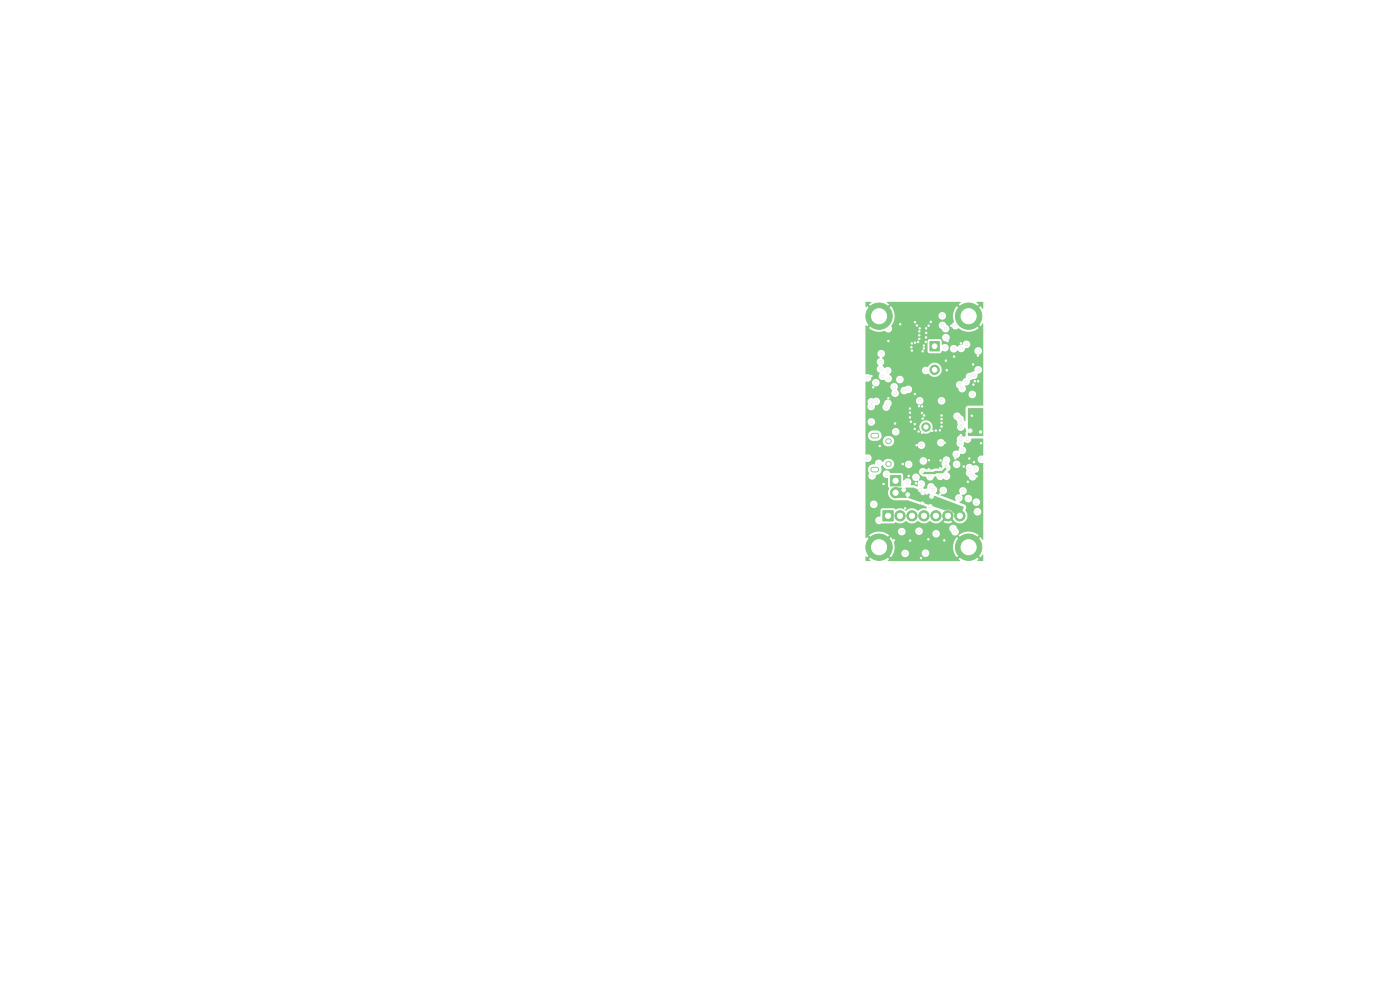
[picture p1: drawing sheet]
<svg xmlns="http://www.w3.org/2000/svg" width="297mm" height="210mm" viewBox="0 0 297 210" stroke-linecap="round" stroke-linejoin="round" font-family="sans-serif">
<g fill="#7fc87f" stroke="#7fc87f" stroke-width=".21">
<path d="M197.3 72.4h2v2h-2z"/>
<path d="M187.3 108.3h2.2v2.2h-2.2z"/>
<path d="M188.9 100.9h2.2v2.2h-2.2z"/>
<circle cx="186.5" cy="116.1" r="2.8"/>
<circle cx="198.3" cy="78.4" r="1"/>
<circle cx="190.9" cy="109.4" r="1.1"/>
<circle cx="193.5" cy="109.4" r="1.1"/>
<circle cx="196" cy="109.4" r="1.1"/>
<circle cx="198.6" cy="109.4" r="1.1"/>
<circle cx="201.1" cy="109.4" r="1.1"/>
<circle cx="203.6" cy="109.4" r="1.1"/>
<circle cx="196.4" cy="90.6" r=".9"/>
<circle cx="186.5" cy="67.1" r="2.8"/>
<circle cx="205.5" cy="67.1" r="2.8"/>
<circle cx="205.5" cy="116.1" r="2.8"/>
<circle cx="190" cy="104.5" r="1.1"/>
</g>
<path d="M185.2 99.6h.7M185.2 92.4h.7M188.4 93.6h.2M188.4 98.4h.2" fill="none" stroke="#7fc87f" stroke-width="1.2"/>
<g fill="#ececec" stroke="#ececec" stroke-width=".21">
<circle cx="194.3" cy="102.5" r=".3"/>
<circle cx="193.4" cy="74.4" r=".3"/>
<circle cx="195.6" cy="87.6" r=".3"/>
<circle cx="194.1" cy="72.7" r=".3"/>
<circle cx="193.3" cy="73.7" r=".3"/>
<circle cx="200.4" cy="93.9" r=".3"/>
<circle cx="207.2" cy="101" r=".3"/>
<circle cx="197" cy="69.1" r=".3"/>
<circle cx="195.6" cy="91.8" r=".3"/>
<circle cx="195.6" cy="106.9" r=".3"/>
<circle cx="195.4" cy="118.4" r=".3"/>
<circle cx="193" cy="87.5" r=".3"/>
<circle cx="200.7" cy="76.5" r=".3"/>
<circle cx="196" cy="88.1" r=".3"/>
<circle cx="206.8" cy="80.9" r=".3"/>
<circle cx="189.9" cy="89.8" r=".3"/>
<circle cx="199.7" cy="88.1" r=".3"/>
<circle cx="199.5" cy="104.8" r=".3"/>
<circle cx="199.7" cy="88.9" r=".3"/>
<circle cx="196.5" cy="69.7" r=".3"/>
<circle cx="205.3" cy="102.2" r=".3"/>
<circle cx="195.7" cy="74.5" r=".3"/>
<circle cx="194.1" cy="90" r=".3"/>
<circle cx="205.6" cy="97.3" r=".3"/>
<circle cx="192" cy="107.8" r=".3"/>
<circle cx="200.9" cy="78.5" r=".3"/>
<circle cx="206.4" cy="77.3" r=".3"/>
<circle cx="194.8" cy="72.5" r=".3"/>
<circle cx="195.6" cy="86.2" r=".3"/>
<circle cx="199.4" cy="91.3" r=".3"/>
<circle cx="195" cy="86.2" r=".3"/>
<circle cx="201" cy="72.4" r=".3"/>
<circle cx="196" cy="73.9" r=".3"/>
<circle cx="207.5" cy="75.4" r=".3"/>
<circle cx="193.2" cy="89.5" r=".3"/>
<circle cx="204.4" cy="99" r=".3"/>
<circle cx="203.8" cy="92.3" r=".3"/>
<circle cx="197.1" cy="97.6" r=".3"/>
<circle cx="202.4" cy="75.6" r=".3"/>
<circle cx="197" cy="114.4" r=".3"/>
<circle cx="208.1" cy="94" r=".3"/>
<circle cx="194.9" cy="91.5" r=".3"/>
<circle cx="195.1" cy="69.7" r=".3"/>
<circle cx="194.1" cy="83.6" r=".3"/>
<circle cx="186.6" cy="94.6" r=".3"/>
<circle cx="195" cy="71.1" r=".3"/>
<circle cx="188.5" cy="84.5" r=".3"/>
<circle cx="202.7" cy="97.2" r=".3"/>
<circle cx="199.7" cy="90.5" r=".3"/>
<circle cx="196.5" cy="70.6" r=".3"/>
<circle cx="199.7" cy="89.7" r=".3"/>
<circle cx="195" cy="71.9" r=".3"/>
<circle cx="193" cy="86.7" r=".3"/>
<circle cx="199.5" cy="97.7" r=".3"/>
<circle cx="193.1" cy="114.7" r=".3"/>
<circle cx="187.4" cy="102.7" r=".3"/>
<circle cx="196.4" cy="71.6" r=".3"/>
<circle cx="194.1" cy="91" r=".3"/>
<circle cx="199.4" cy="99.3" r=".3"/>
<circle cx="196.4" cy="72.5" r=".3"/>
<circle cx="193" cy="88.5" r=".3"/>
<circle cx="198.5" cy="91.3" r=".3"/>
<circle cx="206.5" cy="81.6" r=".3"/>
<circle cx="191.5" cy="98.4" r=".3"/>
<circle cx="191" cy="68.8" r=".3"/>
<circle cx="188.5" cy="72.3" r=".3"/>
<circle cx="194.5" cy="69" r=".3"/>
<circle cx="200.3" cy="114.6" r=".3"/>
<circle cx="195.7" cy="88.8" r=".3"/>
<circle cx="195" cy="70.3" r=".3"/>
<circle cx="207.5" cy="80.9" r=".3"/>
<circle cx="189.6" cy="114.6" r=".3"/>
<circle cx="194.5" cy="94.4" r=".3"/>
<circle cx="185.2" cy="82.2" r=".3"/>
<circle cx="203.9" cy="72.8" r=".3"/>
<circle cx="192.8" cy="101" r=".3"/>
<circle cx="197" cy="99.5" r=".3"/>
<circle cx="197.5" cy="68.3" r=".3"/>
<circle cx="206.6" cy="98" r=".3"/>
<circle cx="194.1" cy="68.3" r=".3"/>
<circle cx="201.8" cy="69.1" r=".3"/>
<circle cx="197.8" cy="91.4" r=".3"/>
<circle cx="193.4" cy="72.8" r=".3"/>
<circle cx="184.9" cy="79.8" r=".3"/>
<circle cx="196" cy="73.3" r=".3"/>
<circle cx="194.3" cy="101.3" r=".3"/>
<circle cx="208.2" cy="97.4" r=".3"/>
<circle cx="202.7" cy="69.1" r=".3"/>
<circle cx="207.5" cy="78.5" r=".3"/>
<circle cx="206.3" cy="101.1" r=".3"/>
<circle cx="190" cy="91.6" r=".3"/>
<circle cx="184.9" cy="89.5" r=".3"/>
<circle cx="204.2" cy="95.5" r=".3"/>
<circle cx="207.4" cy="108.6" r=".3"/>
<circle cx="207.5" cy="74.4" r=".3"/>
<circle cx="205.7" cy="100.3" r=".3"/>
<circle cx="200.1" cy="104" r=".3"/>
<circle cx="205.8" cy="91.4" r=".3"/>
<circle cx="197.4" cy="107.4" r=".3"/>
<circle cx="192.8" cy="98.5" r=".3"/>
<circle cx="202.9" cy="98.5" r=".3"/>
<circle cx="195.4" cy="102.7" r=".3"/>
<circle cx="195.5" cy="94.4" r=".3"/>
<circle cx="199.6" cy="93.9" r=".3"/>
<circle cx="204.3" cy="104.1" r=".3"/>
<circle cx="188.4" cy="69.7" r=".3"/>
<circle cx="202.3" cy="74" r=".3"/>
<circle cx="200.6" cy="69.7" r=".3"/>
<circle cx="195.8" cy="100.1" r=".3"/>
<circle cx="200.8" cy="99.2" r=".3"/>
<circle cx="188.1" cy="100.6" r=".3"/>
<circle cx="186.4" cy="98.3" r=".3"/>
<circle cx="192.6" cy="104.9" r=".3"/>
<circle cx="191.7" cy="103.9" r=".3"/>
<circle cx="185" cy="100.9" r=".3"/>
<circle cx="205.4" cy="105.8" r=".3"/>
<circle cx="186.5" cy="110.4" r=".3"/>
<circle cx="207.1" cy="106.5" r=".3"/>
<circle cx="189.9" cy="83.4" r=".3"/>
<circle cx="206.2" cy="88.2" r=".3"/>
<circle cx="208" cy="91.6" r=".5"/>
<circle cx="203.8" cy="93.1" r=".3"/>
<circle cx="202.9" cy="96.4" r=".3"/>
<circle cx="205.7" cy="99.2" r=".3"/>
<circle cx="203.6" cy="81.6" r=".3"/>
<circle cx="200.7" cy="71.6" r=".3"/>
<circle cx="200" cy="69" r=".3"/>
<circle cx="205" cy="73.1" r=".3"/>
<circle cx="205.2" cy="93.2" r=".3"/>
<circle cx="184.8" cy="86.2" r=".3"/>
<circle cx="195.2" cy="103.9" r=".3"/>
<circle cx="184" cy="80.2" r=".3"/>
<circle cx="195.8" cy="104.6" r=".3"/>
<circle cx="186.9" cy="75" r=".3"/>
<circle cx="185.8" cy="81.2" r=".3"/>
<circle cx="186.8" cy="76.8" r=".3"/>
<circle cx="184.1" cy="97.2" r=".3"/>
<circle cx="196.6" cy="104.4" r=".3"/>
<circle cx="188.3" cy="78.6" r=".3"/>
<circle cx="205" cy="81" r=".3"/>
<circle cx="186.8" cy="78.3" r=".3"/>
<circle cx="196.4" cy="78.6" r=".3"/>
<circle cx="200.8" cy="97.6" r=".3"/>
<circle cx="206.6" cy="79.6" r=".3"/>
<circle cx="206.3" cy="83.7" r=".3"/>
<circle cx="202.2" cy="112.1" r=".3"/>
<circle cx="198.6" cy="113.2" r=".3"/>
<circle cx="195" cy="112.7" r=".3"/>
<circle cx="198" cy="103.9" r=".3"/>
<circle cx="191.3" cy="112.8" r=".3"/>
<circle cx="197.5" cy="103.3" r=".3"/>
<circle cx="197.3" cy="101.1" r=".3"/>
<circle cx="192.5" cy="102.3" r=".3"/>
<circle cx="197.6" cy="105.3" r=".3"/>
<circle cx="185.4" cy="107" r=".3"/>
<circle cx="202.6" cy="112.8" r=".3"/>
<circle cx="196.3" cy="117.3" r=".3"/>
<circle cx="188" cy="86.3" r=".3"/>
<circle cx="184.9" cy="85.2" r=".3"/>
<circle cx="199.5" cy="101" r=".3"/>
<circle cx="192" cy="117.4" r=".3"/>
<circle cx="203.4" cy="105.6" r=".3"/>
<circle cx="206.9" cy="99.5" r=".3"/>
<circle cx="203.9" cy="73.9" r=".3"/>
<circle cx="204.1" cy="82.4" r=".3"/>
<circle cx="200.5" cy="73.8" r=".3"/>
<circle cx="203.7" cy="94" r=".3"/>
<circle cx="199.9" cy="67" r=".3"/>
<circle cx="195.1" cy="85" r=".3"/>
<circle cx="199.7" cy="85" r=".3"/>
<circle cx="185.9" cy="85.2" r=".3"/>
<circle cx="188.4" cy="85.6" r=".3"/>
<circle cx="205.7" cy="79.9" r=".3"/>
<circle cx="200.8" cy="101" r=".3"/>
<circle cx="203.9" cy="89.7" r=".3"/>
<circle cx="188.4" cy="80.3" r=".3"/>
<circle cx="200.5" cy="98.4" r=".3"/>
<circle cx="191.8" cy="82.9" r=".3"/>
<circle cx="190.9" cy="80.5" r=".3"/>
<circle cx="203.7" cy="88.9" r=".3"/>
<circle cx="189.7" cy="82" r=".3"/>
<circle cx="203" cy="88.3" r=".3"/>
<circle cx="203.8" cy="90.6" r=".3"/>
<circle cx="187.2" cy="79.8" r=".3"/>
<circle cx="192.7" cy="82.6" r=".3"/>
<circle cx="195.9" cy="97.8" r=".3"/>
</g>
<path d="M200.8 99.2l-.9 .9h-1.5l-.1 .2h-2.3l-.2-.2" fill="none" stroke="#7fc87f" stroke-width=".5"/>
<g fill="#7fc87f">
<path d="M189.9 103.5h1.4a.55 .55 0 0 0 0 .8 .55 .55 0 0 0 .8 0 .55 .55 0 0 0 0-.8v-.1a3.5 3.5 0 0 1 2.6 .4l.1 .4 .4 .2a.66 .66 0 0 0 .4 .6 .66 .66 0 0 0 .7-.2l.5 .1a.26 .26 0 0 1 .3-.2 .26 .26 0 0 1 .2 .2 .54 .54 0 0 0 .2 .9 .54 .54 0 0 0 .7-.6l6.3 2.3-.8 1.8-1.4-.4a1.42 1.42 0 0 0-1.9-.6l-2.6-1a.5 .5 0 0 0-.8-.3l-.9-.3a.57 .57 0 0 0-.9-.2l-2.6-1a.54 .54 0 0 0 .5-.7 .54 .54 0 0 0-.9-.3 .51 .51 0 0 0 .2 .9l-.1 .2h-2.4z"/>
<path d="M205.4 86.6h3.2v5.8l-.1 .1h-3l-.2-.1 .1-.6a.55 .55 0 0 0 .8-.1 .55 .55 0 0 0 0-.7 .55 .55 0 0 0-.8 0z"/>
<path d="M183.6 118h.2l.2 .2 1.2-1.2 .3 .4-1.2 1.2 .4 .3-.1 .1h-.9z"/>
<path d="M188.2 64.1l15.5-.1 .1 .2-.5 .4 1.2 1.2-.3 .3-1.2-1.2a3.8 3.8 0 0 0-.7 3.5 .83 .83 0 0 0-.2 1.2 .83 .83 0 0 0 1.3 0 3.3 3.3 0 0 0 4.2 0l-1.2-1.2 .4-.4 1.2 1.2 .4-.6 .2 .1v17.2l-.1 .2h-3l-.4 .1-.3 .5v2.6l-.3-.2a1.22 1.22 0 0 0-.7-1.2 .82 .82 0 0 0-1.4-.1 .82 .82 0 0 0 .5 1.3l.3 .9a.86 .86 0 0 0 .3 1.3 .86 .86 0 0 0 1.2-.6 .79 .79 0 0 1 .1 1.2v.6l-.3 .2a.85 .85 0 0 0-1.2-.2 .85 .85 0 0 0-.3 1.1 1.17 1.17 0 0 0 .6 1.4l-.3 .6a.84 .84 0 0 0-1.2 .5 .84 .84 0 0 0 .7 1.1 .84 .84 0 0 0 .9-1 .86 .86 0 0 0 1.2-.4 .86 .86 0 0 0-.6-1.2l.3-.9a.88 .88 0 0 0 1 .2 .88 .88 0 0 0 .5-.9l2.5 .1-.1 3.6a.84 .84 0 0 0-1.1 .8 .84 .84 0 0 0 1.2 .7v16.2l-.2 .1-.4-.6-1.2 1.2-.4-.3 1.2-1.2a3.3 3.3 0 0 0-4.3 0l1.2 1.2-.3 .3-1.2-1.2-.1 .2a3.3 3.3 0 0 0 .1 4.1l1.2-1.2 .3 .4-1.2 1.2 .4 .3-.2 .1h-15.1l-.1-.2 .3-.2-1.2-1.2 .4-.4 1.2 1.2 .5-.8h1.7v.2a.8 .8 0 0 0 .9 .6 .8 .8 0 0 0 .7-.9h2.7l.1 .2a.81 .81 0 0 0 1.2 .5 .81 .81 0 0 0-.1-1.4 .81 .81 0 0 0-1.2 .7h-2.7v-.1a.81 .81 0 0 0-.9-.6 .81 .81 0 0 0-.7 .8h-1.7l.1-.3a3.3 3.3 0 0 0-.6-3.2l-1.2 1.2-.4-.3 1.2-1.2a3.3 3.3 0 0 0-4.3 0l1.2 1.2-.3 .3-1.2-1.2-.4 .2v-1.3h6.9a.8 .8 0 0 0 .9 .8 .8 .8 0 0 0 .7-.9h2.1v.2a.81 .81 0 0 0 1.4 .3h2.2v.2a.81 .81 0 0 0 1.3 .5 .81 .81 0 0 0-.2-1.4 .81 .81 0 0 0-1.1 .7h-2.2a.8 .8 0 0 0-.1-1.1h5.9l.3 .6a.9 .9 0 0 0 .7 .8 .9 .9 0 0 0 .9-.3 1.1 1.1 0 0 0-.3-1.3 .81 .81 0 0 0-.9-.6 .81 .81 0 0 0-.7 .8l-5.9-.1a.81 .81 0 0 0-.9-.1 .81 .81 0 0 0-.4 .8l-2.1-.1a.81 .81 0 0 0-.9-.6 .81 .81 0 0 0-.7 .8h-6.9v-2.4h2.1v.2a.91 .91 0 0 0 1.4 .4h2.5a.5 .5 0 0 1 .8 0 1.92 1.92 0 0 0 1.8-.5 1.72 1.72 0 0 0 2.6 0 1.72 1.72 0 0 0 2.5 0 1.63 1.63 0 0 0 2.6-.3l.7-.6 .3 .3-.8 .8a1.6 1.6 0 0 0 1.9 0l-.7-.8 .3-.3 .7 .6a1.6 1.6 0 0 0 2.2 .6 1.6 1.6 0 0 0 .5-2.2h1.6v.1a.81 .81 0 0 0 1.3 .5 .81 .81 0 0 0-.2-1.4 .81 .81 0 0 0-1.1 .8h-1.6l-.2-.5a.7 .7 0 0 0-.1-1l-1.2-.6 .6-.4 .1-.3h.4l.2 .5 .3 .2h1.2a.81 .81 0 0 0 1.2 .7 .81 .81 0 0 0 .1-1.3 .81 .81 0 0 0-1.3 .4v.2h-.6a.8 .8 0 0 0 .2-1.4 .8 .8 0 0 0-1.3 .7h-.4l-.2-.8a.83 .83 0 0 0 1.1-1 .83 .83 0 0 0-1.4-.4l-.2 .5 .2 .7a.95 .95 0 0 0-.9 .4 .95 .95 0 0 0 0 1l-4.3-1.5 .3-.7h.5v.2a.8 .8 0 0 0 1.3 .5 .8 .8 0 0 0-.2-1.4 .8 .8 0 0 0-1.1 .7h-.5v-.5l-.4-.3a.86 .86 0 0 0-1.1-.7 .86 .86 0 0 0-.6 1.1l-.6 .2-.2-.5a.86 .86 0 0 0 .2-1.1 .86 .86 0 0 0-1.1-.3 .85 .85 0 0 0-.2-1.2 .85 .85 0 0 0-1.2 .2 .88 .88 0 0 0 .2 1 .88 .88 0 0 0 1 .1l-.2 1.2-1.4-.3a.87 .87 0 0 0-.3-1.3 .87 .87 0 0 0-1.2 .3l-.1-1.1-.3-.4h-2.4l-.2-.3h6.3v.2a1.47 1.47 0 0 0 1.4 .8 .87 .87 0 0 0 .9 .8 .87 .87 0 0 0 .9-.8l.4-.1a.95 .95 0 0 0 .6 .8 .95 .95 0 0 0 1-.3 .83 .83 0 0 0 1.3-.1 .83 .83 0 0 0-.5-1.2 1.06 1.06 0 0 0 .3-1.7h.8l.2 .5 .5 .3 2.1-.1v.2a.7 .7 0 0 1 0 .9l.2 .5 .4 .3a.83 .83 0 0 0 1.1 .8 .83 .83 0 0 0 .2-1.4v-.2a.85 .85 0 0 0 .9-1.1 .85 .85 0 0 0-1.3-.4l-.1-.1a.81 .81 0 0 0-.9-.3 .81 .81 0 0 0-.5 .8h-1.6l.1-.1a.81 .81 0 0 0-.1-1.3 .81 .81 0 0 0-1.2 .7h-.8v-.2a.84 .84 0 0 0-.2-1.4 .84 .84 0 0 0-1.1 .9 1.11 1.11 0 0 0-.1 1.3l-.3 .3-3.2 .2a.81 .81 0 0 0-.9-.3 .81 .81 0 0 0-.5 .8h-6.3l-.1-.1a.81 .81 0 0 0-1.3 .4 .81 .81 0 0 0 .9 1l.2 .1v1.7l.2 .3a1.77 1.77 0 0 0 .9 2.5l3 .1 2.6 .9 .5-.1 .9 .6 .1 .3-.1 .1a1.92 1.92 0 0 0-1.8 .5 1.72 1.72 0 0 0-2.5 0 1.84 1.84 0 0 0-2.3-.4l-.4-.2-2.5 .1-.2 .3-.1 1.4a.84 .84 0 0 0-1 .8h-2.1v-3.4h1v.2a.81 .81 0 0 0 1.3 .4 .81 .81 0 0 0-.2-1.3 .81 .81 0 0 0-1.1 .7h-1v-7.3h.5l.1 .3a.67 .67 0 0 1 0 .9 .84 .84 0 0 0 1 .8 .84 .84 0 0 0 .7-1 1.23 1.23 0 0 0 1-1.8l.3-.2a1.27 1.27 0 0 0 1.3 .8 1.27 1.27 0 0 0 1.2-1h2.3v.2a.81 .81 0 0 0 1.3 .4 .81 .81 0 0 0-.2-1.3h2v.2a.81 .81 0 0 0 1.3 .4 .81 .81 0 0 0-.2-1.3 .81 .81 0 0 0-1.1 .7h-2a.81 .81 0 0 0-1.1 .7h-2.3v-.2a1.16 1.16 0 0 0-1.4-1l-.5 .2-.6 .5a.86 .86 0 0 0-1-.5 .86 .86 0 0 0-.6 1l-.9 .2-.4 .3-.2 .7h-.5l.1-1.8a.85 .85 0 0 0 1.2-.8 .85 .85 0 0 0-1.3-.7v-2.7h3.7a1.21 1.21 0 0 0 2 .7h5.4v.2a.8 .8 0 0 0 1.1 .6 .8 .8 0 0 0 .3-1.3h2.7v.2a.81 .81 0 0 0 1.3 .4 .81 .81 0 0 0-.2-1.3 .81 .81 0 0 0-1.1 .7l-2.8-.1a.81 .81 0 0 0-.9-.1 .81 .81 0 0 0-.4 .7h-5.4a1.18 1.18 0 0 0-.1-1.7 1.18 1.18 0 0 0-1.7 .2l-.2 .8h-3.7v-1.2h.5l.1 .2a1.1 1.1 0 0 0 .9 .8h1.1a1.1 1.1 0 0 0 .5-1.9h2.5v.2a.81 .81 0 0 0 1.3 .4 .81 .81 0 0 0-.1-1.3 .81 .81 0 0 0-1.2 .7h-2.5l-.7-.3h-1l-.6 .4-.3 .8h-.5v-1.9h11.4l.1 .2a1.41 1.41 0 0 0 2.2 .9 1.41 1.41 0 0 0-.2-2.4 1.41 1.41 0 0 0-2.1 1.3h-11.4v-1.1h.4l.1 .2a.81 .81 0 0 0 1.3 .4 .81 .81 0 0 0-.2-1.3 .81 .81 0 0 0-1.2 .7h-.4v-3.3h.4v.2a.8 .8 0 0 0 .8 .6 .8 .8 0 0 0 .8-.7h1.6v.2a.85 .85 0 0 0 1 .6 .85 .85 0 0 0 .7-.9 .8 .8 0 0 0 .1-1.2h5.3v.2a.81 .81 0 0 0 .9 .6 .81 .81 0 0 0 .7-.8h3l.1 .2a.8 .8 0 0 0 1.2 .5 .8 .8 0 0 0-.1-1.4 .8 .8 0 0 0-1.2 .7h-3v-.2a.81 .81 0 0 0-.9-.6 .81 .81 0 0 0-.7 .8l-5.4-.1a.85 .85 0 0 0-1 0 .85 .85 0 0 0-.4 .8l-.3 .6h-1.6v-.3a.84 .84 0 0 0 1.1-.9 .84 .84 0 0 0-1.3-.6 .9 .9 0 0 0-1.1 .2 .9 .9 0 0 0-.1 1.1l-.2 .4h-.4v-4.2h5.3l.4 .8a.81 .81 0 0 0 .2 1.3 .81 .81 0 0 0 1.1-.4h14.9v.1a.81 .81 0 0 0 1.3 .5 .81 .81 0 0 0-.2-1.4 .81 .81 0 0 0-1.1 .8h-14.9l.1-.5-.2-.3h.5v.1a.91 .91 0 0 0 1.5 .4 .82 .82 0 0 0 .9-1.1 .82 .82 0 0 0-1.4-.2 .81 .81 0 0 0-1 .8h-.5l-.2-.2 .2-.7-.1-.4h12.4l.1 .4 .3 .3a.87 .87 0 0 0 1.1 .9 .87 .87 0 0 0 .5-1.4h.1a.93 .93 0 0 0 .9-1.1l.5-.3a1.04 1.04 0 0 0 1.2-1.1 .82 .82 0 0 0 .8-1 .82 .82 0 0 0-1.1-.7 .82 .82 0 0 0-.5 1.2l-.8 .3a.9 .9 0 0 0-1.1 1.1l-.3 .1-.4 .6h-.1a.8 .8 0 0 0-1.2 .7l-12.5-.1a.81 .81 0 0 0-.9-.2 .81 .81 0 0 0-.5 .7h-5.3v-.8h1.4v.2a.81 .81 0 0 0 1.3 .4 .81 .81 0 0 0-.2-1.3 .81 .81 0 0 0-1.1 .7h-1.4l.1-.3a.84 .84 0 0 0 1.1-.8 .84 .84 0 0 0-1.2-.7v-1.1h2.4a.86 .86 0 0 0 .6 .8 .92 .92 0 0 0-.1 1.2 .92 .92 0 0 0 1.2 .3 .81 .81 0 0 0 .7 .5 .81 .81 0 0 0 .8-.6h.9v.2a.8 .8 0 0 0 1.3 .4 .8 .8 0 0 0-.1-1.3 .8 .8 0 0 0-1.2 .7h-.9l-.1-.5-.4-.5 .4-.9h6.5l.2 .5 .2 .2 .4 .1 .5-.2a1.54 1.54 0 0 0 2.4 .3 1.54 1.54 0 0 0-.2-2.4 1.54 1.54 0 0 0-2.3 .8h-.1a.81 .81 0 0 0-1.1 .7h-6.5v-.1a.88 .88 0 0 0-1.5-.4l-.4-.5a.98 .98 0 0 0-.1-1.7v-.1a.8 .8 0 0 0 .4-1.3h9.3l.4 .4h2.1l.3-.1 .3-.4h.1a.79 .79 0 0 0 1.2-.4h.3v.2a.86 .86 0 0 0 .8 .6 .86 .86 0 0 0 .9-.5l.2 .2a.8 .8 0 0 0 1.1-.1h2.2v.2a.81 .81 0 0 0 1.3 .5 .81 .81 0 0 0-.1-1.4 .81 .81 0 0 0-1.2 .7h-2.2l.2-.5a.85 .85 0 0 0 1.1-.7 .85 .85 0 0 0-.8-1 .85 .85 0 0 0-.9 .9 1.04 1.04 0 0 0-1 .5l-.1-.1a.8 .8 0 0 0-.9-.3 .8 .8 0 0 0-.6 .8l-.3-.1a.87 .87 0 0 0-.4-.9 .87 .87 0 0 0-1 .1v-.8l-.3-.3-2.3-.1-.4 .4v2.2l-9.4-.1a.81 .81 0 0 0-1.1 .2 .81 .81 0 0 0 .3 1.2v.1a.88 .88 0 0 0-.6 .8 .88 .88 0 0 0 .4 .8l-.4 .8h-2.4v-6.7h16.3a.81 .81 0 0 0 1.1 .8 .81 .81 0 0 0 .2-1.4 .81 .81 0 0 0-1.3 .4v.2h-16.3v-2.6h.2l.2 .2 1.2-1.2 .3 .4-1.2 1.2a3.8 3.8 0 0 0 3.5 .6 .85 .85 0 0 0 1.2 .1 .85 .85 0 0 0 .1-1.2l10-.1 .2 .5 .4 .3a.84 .84 0 0 0 1.5 .5 .84 .84 0 0 0-.5-1.4 .81 .81 0 0 0-.8-.7 .81 .81 0 0 0-.8 .8h-10l.5-.9 .2-1.1h9.3a.81 .81 0 0 0 1.1 .7 .81 .81 0 0 0 .2-1.3 .81 .81 0 0 0-1.3 .4v.2h-9.3a3.2 3.2 0 0 0-.8-2.1l-1.2 1.2-.4-.3 1.2-1.2z"/>
<path d="M206.4 117.4l.4-.4 1.2 1.2 .5-.6 .1 1.4h-1.2l-.1-.2 .3-.2z"/>
<path d="M183.6 64.1h1.2l-.5 .5 1.2 1.2-.3 .3-1.2-1.2-.4 .2z"/>
<path d="M207.2 64.1l1.3-.1 .1 1.4-.2 .1-.4-.6-1.2 1.2-.4-.3 1.2-1.2z"/>
</g>
<g fill="#fff" stroke="#fff" stroke-width=".21">
<circle cx="194.3" cy="102.5" r=".15"/>
<circle cx="193.4" cy="74.4" r=".15"/>
<circle cx="195.6" cy="87.6" r=".15"/>
<circle cx="194.1" cy="72.7" r=".15"/>
<circle cx="193.3" cy="73.7" r=".15"/>
<circle cx="200.4" cy="93.9" r=".15"/>
<circle cx="207.2" cy="101" r=".15"/>
<circle cx="197" cy="69.1" r=".15"/>
<circle cx="195.6" cy="91.8" r=".15"/>
<circle cx="195.6" cy="106.9" r=".15"/>
<circle cx="195.4" cy="118.4" r=".15"/>
<circle cx="193" cy="87.5" r=".15"/>
<circle cx="200.7" cy="76.5" r=".15"/>
<circle cx="196" cy="88.1" r=".15"/>
<circle cx="206.8" cy="80.9" r=".15"/>
<circle cx="189.9" cy="89.8" r=".15"/>
<circle cx="199.7" cy="88.1" r=".15"/>
<circle cx="199.5" cy="104.8" r=".15"/>
<circle cx="199.7" cy="88.9" r=".15"/>
<circle cx="196.5" cy="69.7" r=".15"/>
<circle cx="205.3" cy="102.2" r=".15"/>
<circle cx="195.7" cy="74.5" r=".15"/>
<circle cx="194.1" cy="90" r=".15"/>
<circle cx="205.6" cy="97.3" r=".15"/>
<circle cx="192" cy="107.8" r=".15"/>
<circle cx="200.9" cy="78.5" r=".15"/>
<circle cx="206.4" cy="77.3" r=".15"/>
<circle cx="194.8" cy="72.5" r=".15"/>
<circle cx="195.6" cy="86.2" r=".15"/>
<circle cx="199.4" cy="91.3" r=".15"/>
<circle cx="195" cy="86.2" r=".15"/>
<circle cx="201" cy="72.4" r=".15"/>
<circle cx="196" cy="73.9" r=".15"/>
<circle cx="207.5" cy="75.4" r=".15"/>
<circle cx="193.2" cy="89.5" r=".15"/>
<circle cx="204.4" cy="99" r=".15"/>
<circle cx="203.8" cy="92.3" r=".15"/>
<circle cx="197.1" cy="97.6" r=".15"/>
<circle cx="202.4" cy="75.6" r=".15"/>
<circle cx="197" cy="114.4" r=".15"/>
<circle cx="208.1" cy="94" r=".15"/>
<circle cx="194.9" cy="91.5" r=".15"/>
<circle cx="195.1" cy="69.7" r=".15"/>
<circle cx="194.1" cy="83.6" r=".15"/>
<circle cx="186.6" cy="94.6" r=".15"/>
<circle cx="195" cy="71.1" r=".15"/>
<circle cx="188.5" cy="84.5" r=".15"/>
<circle cx="202.7" cy="97.2" r=".15"/>
<circle cx="199.7" cy="90.5" r=".15"/>
<circle cx="196.5" cy="70.6" r=".15"/>
<circle cx="199.7" cy="89.7" r=".15"/>
<circle cx="195" cy="71.9" r=".15"/>
<circle cx="193" cy="86.7" r=".15"/>
<circle cx="199.5" cy="97.7" r=".15"/>
<circle cx="193.1" cy="114.7" r=".15"/>
<circle cx="187.4" cy="102.7" r=".15"/>
<circle cx="196.4" cy="71.6" r=".15"/>
<circle cx="194.1" cy="91" r=".15"/>
<circle cx="199.4" cy="99.3" r=".15"/>
<circle cx="196.4" cy="72.5" r=".15"/>
<circle cx="193" cy="88.5" r=".15"/>
<circle cx="198.5" cy="91.3" r=".15"/>
<circle cx="206.5" cy="81.6" r=".15"/>
<circle cx="191.5" cy="98.4" r=".15"/>
<circle cx="191" cy="68.8" r=".15"/>
<circle cx="188.5" cy="72.3" r=".15"/>
<circle cx="194.5" cy="69" r=".15"/>
<circle cx="200.3" cy="114.6" r=".15"/>
<circle cx="195.7" cy="88.8" r=".15"/>
<circle cx="195" cy="70.3" r=".15"/>
<circle cx="207.5" cy="80.9" r=".15"/>
<circle cx="189.6" cy="114.6" r=".15"/>
<circle cx="194.5" cy="94.4" r=".15"/>
<circle cx="185.2" cy="82.2" r=".15"/>
<circle cx="203.9" cy="72.8" r=".15"/>
<circle cx="192.8" cy="101" r=".15"/>
<circle cx="197" cy="99.5" r=".15"/>
<circle cx="197.5" cy="68.3" r=".15"/>
<circle cx="206.6" cy="98" r=".15"/>
<circle cx="194.1" cy="68.3" r=".15"/>
<circle cx="201.8" cy="69.1" r=".15"/>
<circle cx="197.8" cy="91.4" r=".15"/>
<circle cx="193.4" cy="72.8" r=".15"/>
<circle cx="184.9" cy="79.8" r=".15"/>
<circle cx="196" cy="73.3" r=".15"/>
<circle cx="194.3" cy="101.3" r=".15"/>
<circle cx="208.2" cy="97.4" r=".15"/>
<circle cx="202.7" cy="69.1" r=".15"/>
<circle cx="207.5" cy="78.5" r=".15"/>
<circle cx="206.3" cy="101.1" r=".15"/>
<circle cx="190" cy="91.6" r=".15"/>
<circle cx="184.9" cy="89.5" r=".15"/>
<circle cx="204.2" cy="95.5" r=".15"/>
<circle cx="207.4" cy="108.6" r=".15"/>
<circle cx="207.5" cy="74.5" r=".15"/>
<circle cx="205.7" cy="100.3" r=".15"/>
<circle cx="200.1" cy="104" r=".15"/>
<circle cx="205.8" cy="91.4" r=".15"/>
<circle cx="197.4" cy="107.4" r=".15"/>
<circle cx="192.8" cy="98.5" r=".15"/>
<circle cx="202.9" cy="98.5" r=".15"/>
<circle cx="195.4" cy="102.7" r=".15"/>
<circle cx="195.5" cy="94.4" r=".15"/>
<circle cx="199.6" cy="93.9" r=".15"/>
<circle cx="204.3" cy="104.1" r=".15"/>
<circle cx="188.4" cy="69.7" r=".15"/>
<circle cx="202.3" cy="74" r=".15"/>
<circle cx="200.6" cy="69.7" r=".15"/>
<circle cx="195.8" cy="100.1" r=".15"/>
<circle cx="200.8" cy="99.2" r=".15"/>
<circle cx="188.1" cy="100.6" r=".15"/>
<circle cx="186.4" cy="98.3" r=".15"/>
<circle cx="192.6" cy="104.9" r=".15"/>
<circle cx="191.7" cy="103.9" r=".15"/>
<circle cx="185" cy="100.9" r=".15"/>
<circle cx="205.4" cy="105.8" r=".15"/>
<circle cx="186.5" cy="110.4" r=".15"/>
<circle cx="207.1" cy="106.5" r=".15"/>
<circle cx="189.9" cy="83.4" r=".15"/>
<circle cx="206.2" cy="88.2" r=".15"/>
<circle cx="208" cy="91.6" r=".25"/>
<circle cx="203.8" cy="93.1" r=".15"/>
<circle cx="202.9" cy="96.4" r=".15"/>
<circle cx="205.7" cy="99.2" r=".15"/>
<circle cx="203.6" cy="81.6" r=".15"/>
<circle cx="200.7" cy="71.6" r=".15"/>
<circle cx="200" cy="69" r=".15"/>
<circle cx="205" cy="73.1" r=".15"/>
<circle cx="205.2" cy="93.2" r=".15"/>
<circle cx="184.8" cy="86.2" r=".15"/>
<circle cx="195.2" cy="103.9" r=".15"/>
<circle cx="184" cy="80.2" r=".15"/>
<circle cx="195.8" cy="104.6" r=".15"/>
<circle cx="186.9" cy="75" r=".15"/>
<circle cx="185.8" cy="81.2" r=".15"/>
<circle cx="186.8" cy="76.8" r=".15"/>
<circle cx="184.1" cy="97.2" r=".15"/>
<circle cx="196.6" cy="104.4" r=".15"/>
<circle cx="188.3" cy="78.6" r=".15"/>
<circle cx="205" cy="81" r=".15"/>
<circle cx="186.8" cy="78.3" r=".15"/>
<circle cx="196.4" cy="78.6" r=".15"/>
<circle cx="200.8" cy="97.6" r=".15"/>
<circle cx="206.6" cy="79.6" r=".15"/>
<circle cx="206.3" cy="83.7" r=".15"/>
<circle cx="202.2" cy="112.1" r=".15"/>
<circle cx="198.6" cy="113.2" r=".15"/>
<circle cx="195" cy="112.7" r=".15"/>
<circle cx="198" cy="103.9" r=".15"/>
<circle cx="191.3" cy="112.8" r=".15"/>
<circle cx="197.5" cy="103.3" r=".15"/>
<circle cx="197.3" cy="101.1" r=".15"/>
<circle cx="192.5" cy="102.3" r=".15"/>
<circle cx="197.6" cy="105.3" r=".15"/>
<circle cx="185.4" cy="107" r=".15"/>
<circle cx="202.6" cy="112.8" r=".15"/>
<circle cx="196.3" cy="117.3" r=".15"/>
<circle cx="188" cy="86.3" r=".15"/>
<circle cx="184.9" cy="85.2" r=".15"/>
<circle cx="199.5" cy="101" r=".15"/>
<circle cx="192" cy="117.4" r=".15"/>
<circle cx="203.4" cy="105.6" r=".15"/>
<circle cx="206.9" cy="99.5" r=".15"/>
<circle cx="203.9" cy="73.9" r=".15"/>
<circle cx="204.1" cy="82.4" r=".15"/>
<circle cx="200.5" cy="73.8" r=".15"/>
<circle cx="203.7" cy="94" r=".15"/>
<circle cx="199.9" cy="67" r=".15"/>
<circle cx="195.1" cy="85" r=".15"/>
<circle cx="199.7" cy="85" r=".15"/>
<circle cx="185.9" cy="85.2" r=".15"/>
<circle cx="188.4" cy="85.6" r=".15"/>
<circle cx="205.7" cy="79.9" r=".15"/>
<circle cx="200.8" cy="101" r=".15"/>
<circle cx="203.9" cy="89.7" r=".15"/>
<circle cx="188.4" cy="80.3" r=".15"/>
<circle cx="200.5" cy="98.4" r=".15"/>
<circle cx="191.8" cy="82.9" r=".15"/>
<circle cx="190.9" cy="80.5" r=".15"/>
<circle cx="203.7" cy="88.9" r=".15"/>
<circle cx="189.7" cy="82" r=".15"/>
<circle cx="203" cy="88.3" r=".15"/>
<circle cx="203.8" cy="90.6" r=".15"/>
<circle cx="187.2" cy="79.8" r=".15"/>
<circle cx="192.7" cy="82.6" r=".15"/>
<circle cx="195.9" cy="97.8" r=".15"/>
<circle cx="186.5" cy="116.1" r="1.6"/>
<circle cx="198.3" cy="73.4" r=".5"/>
<circle cx="198.3" cy="78.4" r=".5"/>
<circle cx="188.4" cy="109.4" r=".55"/>
<circle cx="190.9" cy="109.4" r=".55"/>
<circle cx="193.5" cy="109.4" r=".55"/>
<circle cx="196" cy="109.4" r=".55"/>
<circle cx="198.6" cy="109.4" r=".55"/>
<circle cx="201.1" cy="109.4" r=".55"/>
<circle cx="203.6" cy="109.4" r=".55"/>
<circle cx="196.4" cy="90.6" r=".45"/>
<circle cx="186.5" cy="67.1" r="1.6"/>
<circle cx="205.5" cy="67.1" r="1.6"/>
<circle cx="205.5" cy="116.1" r="1.6"/>
<circle cx="190" cy="102" r=".55"/>
<circle cx="190" cy="104.5" r=".55"/>
</g>
<path d="M185.2 99.6h.7M185.2 92.4h.7M188.4 93.6h.2M188.4 98.4h.2" fill="none" stroke="#fff" stroke-width=".8"/>
</svg>
